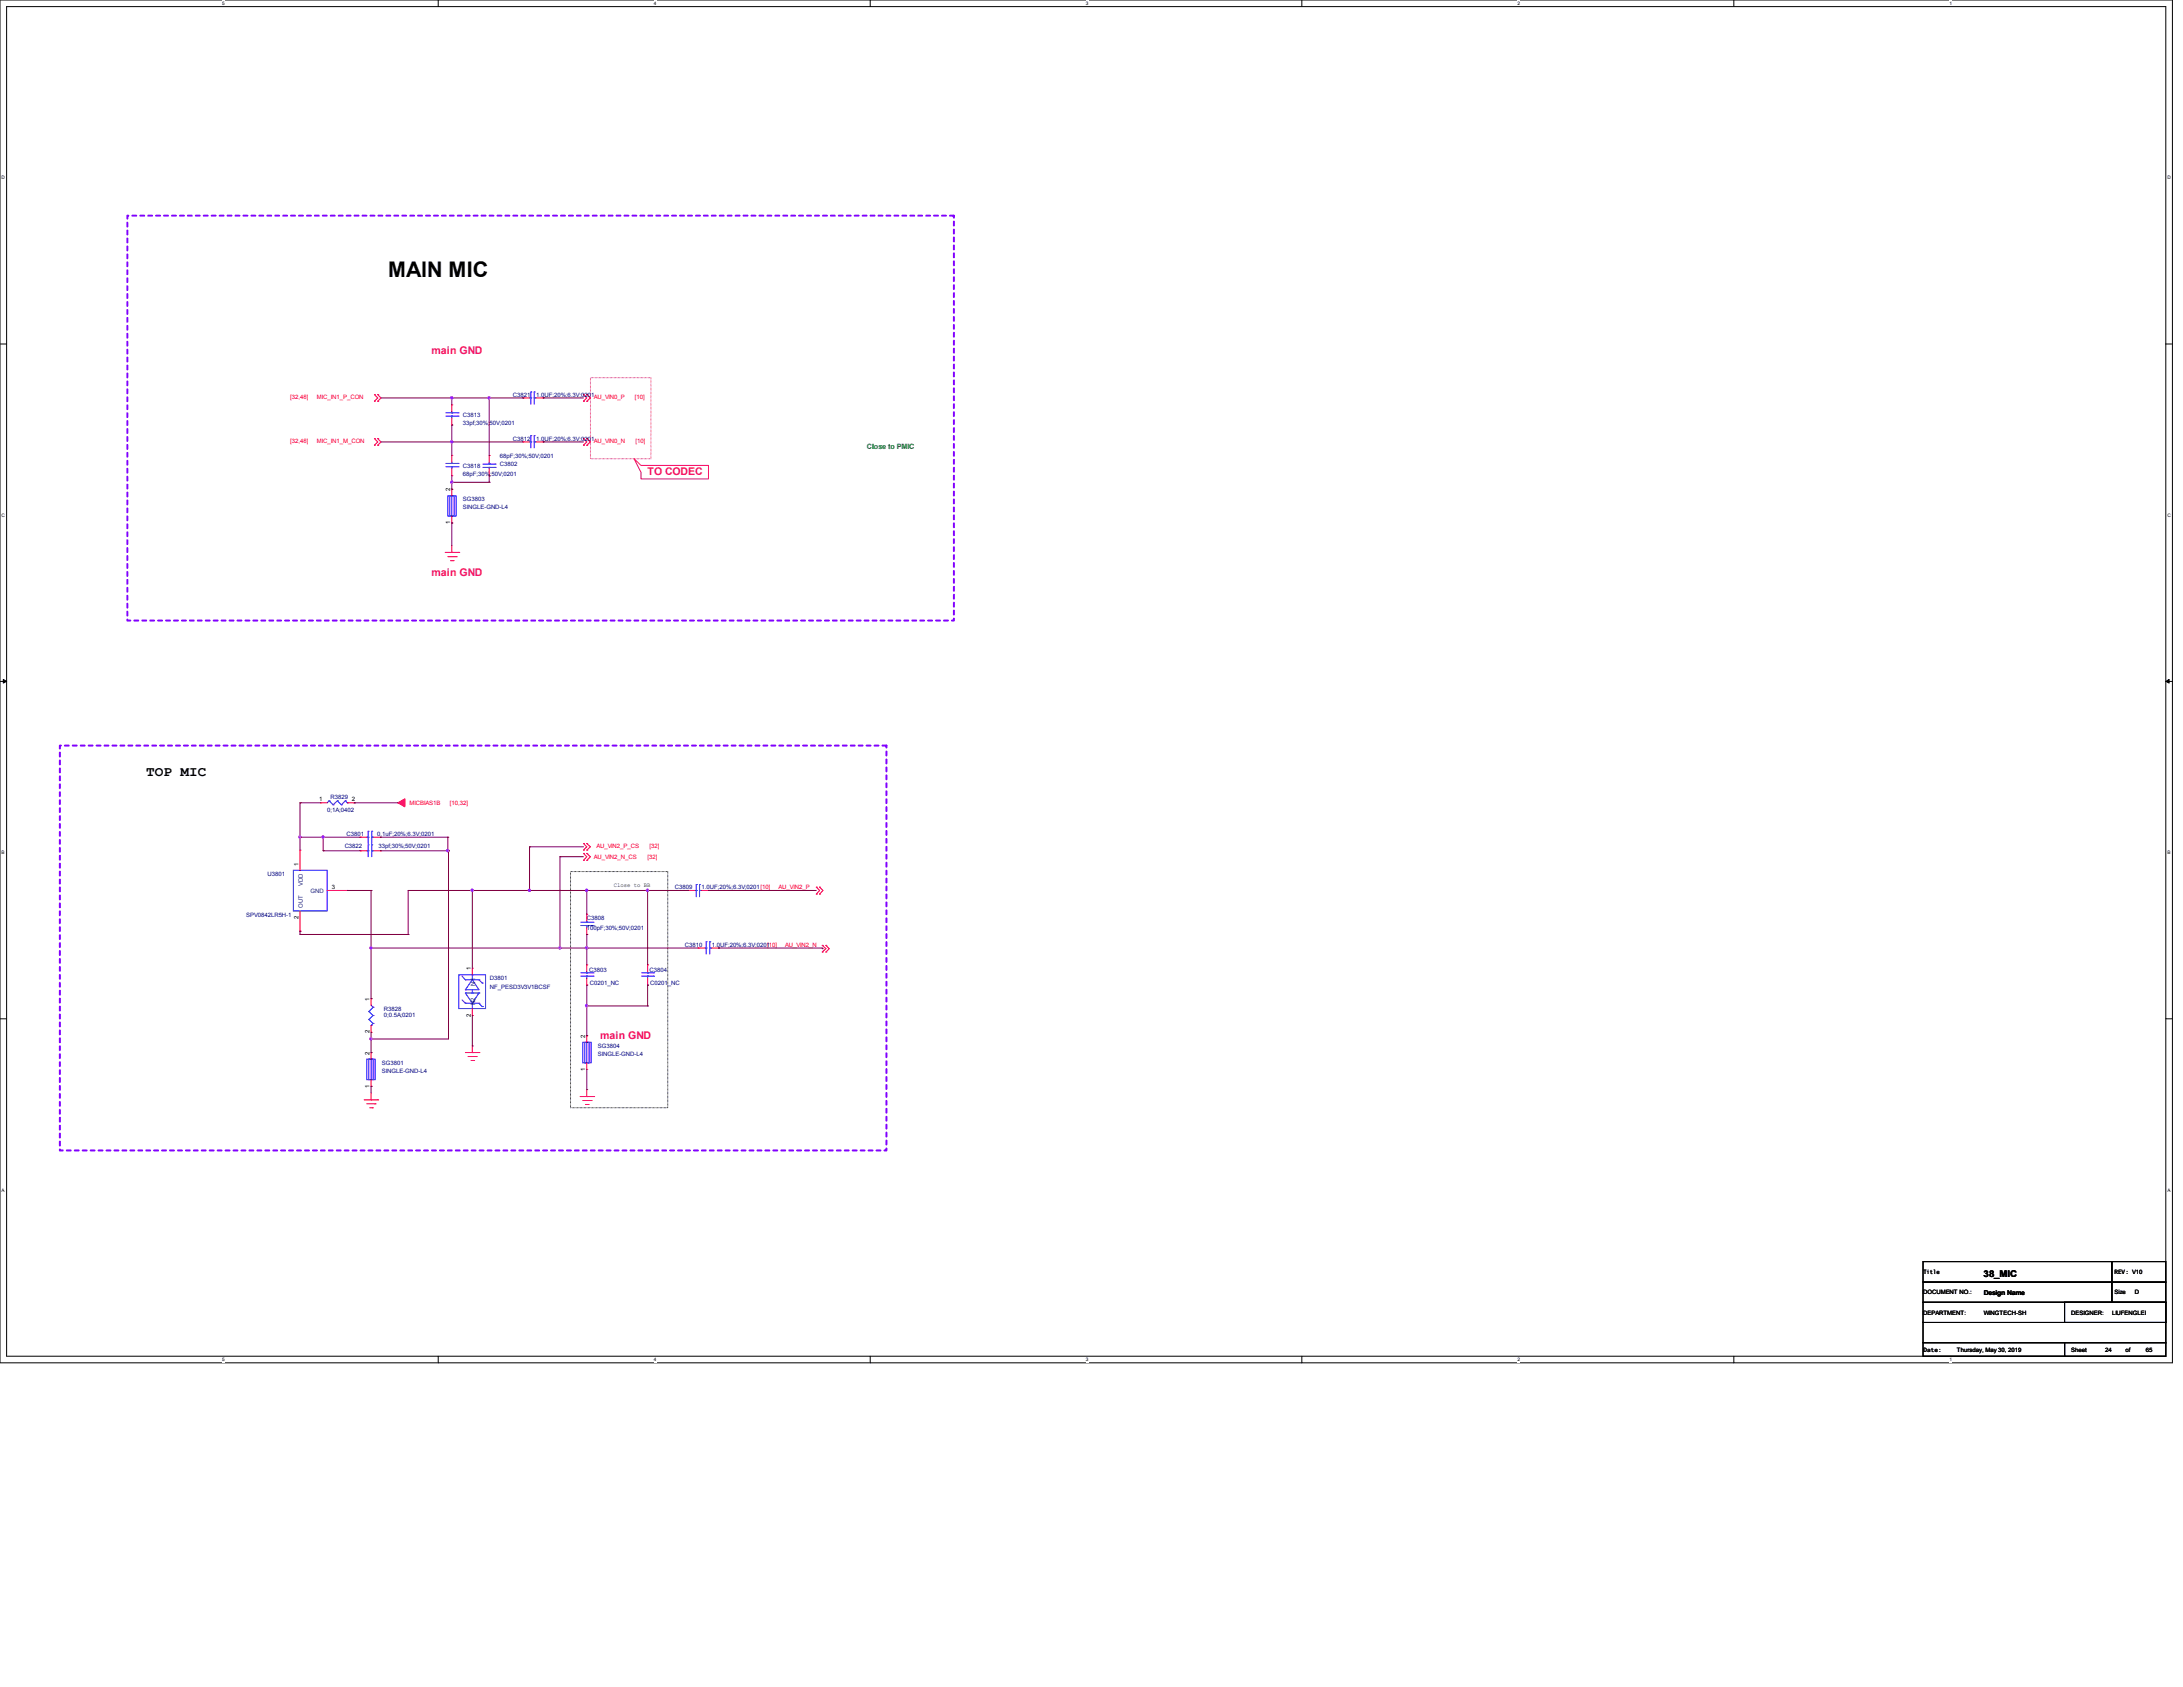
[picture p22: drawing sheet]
<svg xmlns="http://www.w3.org/2000/svg" width="279mm" height="216mm" viewBox="0 0 279 216" stroke-linecap="round" stroke-linejoin="round" font-family="sans-serif">
<defs><g id="words">
<text font-size="2.8" x="49.7" y="35.4">MAIN MIC</text>
<text font-size="1.8" x="18.7" y="99.3">TOP MIC</text>
<g font-size="1.4" fill="#ff0080">
<text x="55.2" y="45.3">main GND</text>
<text x="82.9" y="60.8">TO CODEC</text>
<text x="55.2" y="73.7">main GND</text>
<text x="76.8" y="133">main GND</text>
</g>
<text font-size="1.2" x="253.9" y="163.4">38_MIC</text>
<text font-size=".9" fill="#008000" x="111" y="57.4">Close to PMIC</text>
<g font-size=".8" fill="#f00">
<text x="37.1" y="51.1">[32,48]</text>
<text x="40.6" y="51.1">MIC_IN1_P_CON</text>
<text x="76" y="51.1">AU_VIN0_P</text>
<text x="81.2" y="51.1">[10]</text>
<text x="37.1" y="56.7">[32,48]</text>
<text x="40.6" y="56.7">MIC_IN1_M_CON</text>
<text x="76" y="56.7">AU_VIN0_N</text>
<text x="81.3" y="56.7">[10]</text>
<text x="52.4" y="103">MICBIAS1B</text>
<text x="57.6" y="103">[10,32]</text>
<text x="76" y="109.9">AU_VIN2_N_CS</text>
<text x="76.3" y="108.6">AU_VIN2_P_CS</text>
<text x="82.9" y="109.9">[32]</text>
<text x="83.1" y="108.6">[32]</text>
<text x="99.7" y="113.7">AU_VIN2_P</text>
<text x="98.2" y="121.2">[10]</text>
<text x="100.5" y="121.2">AU_VIN2_N</text>
</g>
<g font-size=".8" fill="#000080">
<text x="59.2" y="53.4">C3813</text>
<text x="65.6" y="50.8">C3821</text>
<text x="68.6" y="50.8">1.0UF;20%;6.3V;0201</text>
<text x="59.2" y="54.4">33pf;30%;50V;0201</text>
<text x="59.2" y="59.9">C3818</text>
<text x="64" y="59.7">C3802</text>
<text x="64" y="58.6">68pF;30%;50V;0201</text>
<text x="65.6" y="56.4">C3812</text>
<text x="68.6" y="56.4">1.0UF;20%;6.3V;0201</text>
<text x="59.2" y="64.2">SG3803</text>
<text x="59.2" y="65.2">SINGLE-GND-L4</text>
<text x="59.2" y="60.9">68pF;30%;50V;0201</text>
<text x="41.9" y="103.9">0;1A;0402</text>
<text x="42.3" y="102.2">R3829</text>
<text x="44.4" y="107">C3801</text>
<text x="48.3" y="107">0.1uF;20%;6.3V;0201</text>
<text x="34.2" y="112.1">U3801</text>
<text x="44.1" y="108.6">C3822</text>
<text x="48.4" y="108.6">33pf;30%;50V;0201</text>
<text x="86.4" y="113.8">C3809</text>
<text x="89.8" y="113.8">1.0UF;20%;6.3V;0201[10]</text>
<text x="31.5" y="117.3">SPV0842LR5H-1</text>
<text x="75.1" y="117.7">C3808</text>
<text x="75.1" y="119">100pF;30%;50V;0201</text>
<text x="62.7" y="125.5">D3801</text>
<text x="75.4" y="124.4">C3803</text>
<text x="83.1" y="124.4">C3804</text>
<text x="87.6" y="121.2">C3810</text>
<text x="91.1" y="121.2">1.0UF;20%;6.3V;0201</text>
<text x="49.1" y="129.4">R3828</text>
<text x="49.1" y="130.2">0;0.5A;0201</text>
<text x="62.7" y="126.5">NF_PESD3V3V1BCSF</text>
<text x="75.5" y="126">C0201_NC</text>
<text x="83.2" y="126">C0201_NC</text>
<text x="48.9" y="136.3">SG3801</text>
<text x="48.9" y="137.3">SINGLE-GND-L4</text>
<text x="76.5" y="134.1">SG3804</text>
<text x="76.5" y="135.2">SINGLE-GND-L4</text>
</g>
<g font-size=".8">
<text x="57.6" y="62.9" transform="rotate(-90 57.6 62.9)">2</text>
<text x="57.6" y="67.1" transform="rotate(-90 57.6 67.1)">1</text>
<text x="40.9" y="102.5">1</text>
<text x="45" y="102.5">2</text>
<text x="38.2" y="110.8" transform="rotate(-90 38.2 110.8)">1</text>
<text x="42.5" y="113.7">3</text>
<text x="78.6" y="113.6">Close to BB</text>
<text x="38.2" y="117.6" transform="rotate(-90 38.2 117.6)">2</text>
<text x="60.2" y="124.2" transform="rotate(-90 60.2 124.2)">1</text>
<text x="47.3" y="128.1" transform="rotate(-90 47.3 128.1)">1</text>
<text x="60.2" y="130.1" transform="rotate(-90 60.2 130.1)">2</text>
<text x="47.3" y="135" transform="rotate(-90 47.3 135)">2</text>
<text x="47.3" y="132.2" transform="rotate(-90 47.3 132.2)">2</text>
<text x="74.9" y="137" transform="rotate(-90 74.9 137)">1</text>
<text x="74.9" y="132.8" transform="rotate(-90 74.9 132.8)">2</text>
<text x="47.3" y="139.2" transform="rotate(-90 47.3 139.2)">1</text>
<text x="246.1" y="165.7">DOCUMENT NO.:</text>
<text x="246.2" y="163.1">Title</text>
<text x="253.9" y="165.7">Design Name</text>
<text x="270.6" y="163.1">REV: V10</text>
<text x="270.7" y="165.7">Size</text>
<text x="273.2" y="165.7">D</text>
<text x="246.1" y="168.2">DEPARTMENT:</text>
<text x="246.2" y="173.1">Date:</text>
<text x="250.5" y="173.1">Thursday, May 30, 2019</text>
<text x="253.9" y="168.2">WINGTECH-SH</text>
<text x="265.1" y="168.2">DESIGNER:</text>
<text x="265.1" y="173.1">Sheet</text>
<text x="269.4" y="173.1">24</text>
<text x="270.3" y="168.2">LIUFENGLEI</text>
<text x="272.1" y="173.1">of</text>
<text x="274.6" y="173.1">65</text>
</g>
<g font-size=".8" fill="#004080">
<text x="38.8" y="113.4" transform="rotate(-90 38.8 113.4)">VDD</text>
<text x="38.8" y="116.2" transform="rotate(-90 38.8 116.2)">OUT</text>
<text x="39.8" y="114.3">GND</text>
<text x="60.8" y="128.7" transform="rotate(-90 60.8 128.7)">N2</text>
<text x="60.8" y="126.2" transform="rotate(-90 60.8 126.2)">N1</text>
</g>
<g font-size=".6">
<text x="28.4" y=".6">5</text>
<text x="83.7" y=".6">4</text>
<text x="139" y=".6">3</text>
<text x="194.2" y=".6">2</text>
<text x="249.5" y=".6">1</text>
<text x=".2" y="22.9">D</text>
<text x="277.4" y="22.9">D</text>
<text x=".2" y="66.1">C</text>
<text x="277.4" y="66.1">C</text>
<text x=".2" y="109.3">B</text>
<text x="277.4" y="109.3">B</text>
<text x=".2" y="152.5">A</text>
<text x="277.4" y="152.5">A</text>
<text x="28.4" y="174.2">5</text>
<text x="83.7" y="174.2">4</text>
<text x="139" y="174.2">3</text>
<text x="194.2" y="174.2">2</text>
<text x="249.5" y="174.2">1</text>
</g>
</g></defs>
<path d="M0 0h278v174.4h-278zM.8 .8h276.4v172.8h-276.4z" fill="none" stroke="#000" stroke-width=".13"/>
<g fill="#fff">
<path d="M28.4 .1h.3v.7h-.3z"/>
<path d="M28.4 173.7h.3v.6h-.3z"/>
</g>
<path d="M56.1 0v.8M56.1 173.6v.8" fill="none" stroke="#000" stroke-width=".13"/>
<g fill="#fff">
<path d="M83.7 .1h.3v.7h-.3z"/>
<path d="M83.7 173.7h.3v.6h-.3z"/>
</g>
<path d="M111.4 0v.8M111.4 173.6v.8" fill="none" stroke="#000" stroke-width=".13"/>
<g fill="#fff">
<path d="M139 .1h.3v.7h-.3z"/>
<path d="M139 173.7h.3v.6h-.3z"/>
</g>
<path d="M166.6 0v.8M166.6 173.6v.8" fill="none" stroke="#000" stroke-width=".13"/>
<g fill="#fff">
<path d="M194.2 .1h.3v.7h-.3z"/>
<path d="M194.2 173.7h.3v.6h-.3z"/>
</g>
<path d="M221.9 0v.8M221.9 173.6v.8" fill="none" stroke="#000" stroke-width=".13"/>
<g fill="#fff">
<path d="M249.5 .1h.3v.7h-.3z"/>
<path d="M249.5 173.7h.3v.6h-.3z"/>
<path d="M.2 22.4h.4v.7h-.4z"/>
<path d="M277.4 22.4h.4v.7h-.4z"/>
<path d="M.2 65.6h.4v.7h-.4z"/>
<path d="M277.4 65.6h.4v.7h-.4z"/>
</g>
<path d="M0 44h.8M277.2 44h.8" fill="none" stroke="#000" stroke-width=".13"/>
<g fill="#fff">
<path d="M.2 108.8h.4v.7h-.4z"/>
<path d="M277.4 108.8h.4v.7h-.4z"/>
</g>
<path d="M0 87.2h.8M277.2 87.2h.8" fill="none" stroke="#000" stroke-width=".13"/>
<path d="M.4 87l.4 .2-.4 .2zM277.2 87.2l.4-.2v.4z" fill="#000" stroke="#000" stroke-width=".13"/>
<g fill="#fff">
<path d="M.2 152h.4v.7h-.4z"/>
<path d="M277.4 152h.4v.7h-.4z"/>
</g>
<path d="M73 111.5h12.5v30.3h-12.5zM0 130.4h.8M277.2 130.4h.8M246.1 171.8h18.1v1.8h-18.1zM246.1 169.2h31.1v2.6h-31.1zM246.1 166.7h31.1v2.5h-31.1zM246.1 161.5h24.2v2.6h-24.2zM246.1 164.1h24.2v2.6h-24.2zM264.2 171.8h13v1.8h-13zM264.2 166.7h13v2.5h-13zM270.3 161.5h6.9v2.6h-6.9zM270.3 164.1h6.9v2.6h-6.9z" fill="none" stroke="#000" stroke-width=".13"/>
<path d="M75.6 48.3h7.7v10.4h-7.7zM81.2 58.7l.8 .9h8.7v1.7h-8.7v-.8z" fill="none" stroke="#ff0080" stroke-width=".13"/>
<path d="M16.3 27.6h105.8v51.8h-105.8zM7.7 95.4h105.8v51.8h-105.8z" fill="none" stroke="#8000ff" stroke-width=".25" stroke-dasharray=".5 .5"/>
<g fill="none" stroke="#f00" stroke-width=".13">
<path d="M47.9 50.5l.4 .4-.4 .5M47.9 56.1l.4 .5-.4 .4M47.9 50.5h.1M47.9 51.4h.1M47.9 56.1h.1M47.9 57h.1M48.3 51.4h.1M48.3 50.5h.1M48.3 57h.1M48.3 56.1h.1M48.3 50.5l.5 .4-.5 .5M48.3 56.1l.5 .5-.5 .4"/>
<path d="M57.8 51.8h.1M57.8 54.4h.1M57.8 58.3h.1M57.8 51.8v.9M57.8 53.5v.9M57.8 58.3v.8M57.8 60v.9M62.6 58.3h.1M62.6 58.3v.8M62.6 60v.9M66.9 56.6h.9M66.9 50.9h.9"/>
<path d="M66.9 56.6h.1M66.9 50.9h.1M68.6 56.6h.9M68.6 50.9h.9M69.5 56.6h.1M69.5 50.9h.1M74.7 57h.1M74.7 56.1h.1M74.7 51.4h.1M74.7 50.5h.1M74.7 56.1l.4 .5-.4 .4M74.7 50.5l.4 .4-.4 .5"/>
<path d="M75.1 56.1l.5 .5-.5 .4M75.1 50.5l.5 .4-.5 .5M75.1 57h.1M75.1 56.1h.1M75.1 51.4h.1M75.1 50.5h.1M57 70.7h1.7M57.3 71.2h1.1M57.7 71.8h.3M57.8 70.7h.1M57.8 66.9h.1M57.8 62.6h.1"/>
<path d="M57.8 60.9h.1M57.8 62.6v.9M57.8 66v.9M57.8 69.8v.9M58 71.8h.1M58.4 71.2h.1M58.7 70.7h.1M62.6 60.9h.1M38.4 108.8h.1M38.4 119.2h.1M38.4 108.8v2.6M38.4 116.6v2.6"/>
<path d="M41 102.7h.1M41 102.7h.9M41.9 114h2.6M44.4 114h.1M44.4 102.7h.9M45.3 102.7h.1M46.1 107.1h.1M46.1 108.9h.1M46.1 107.1h.8M46.1 108.9h.8M47.8 107.1h.9M47.8 108.9h.9"/>
<path d="M48.7 107.1h.1M48.7 108.9h.1M74.7 107.9h.1M74.7 108.8h.1M74.7 109.2h.1M74.7 110.1h.1M74.7 108l.4 .4-.4 .4M74.7 109.2l.4 .4-.4 .5M75.1 108l.5 .4-.5 .4M75.1 109.2l.5 .4-.5 .5M75.1 107.9h.1M75.1 108.8h.1"/>
<path d="M75.1 109.2h.1M75.1 110.1h.1M75.1 117h.1M75.1 119.6h.1M75.1 117v.9M75.1 118.7v.9M88.1 114h.8M88.1 114h.1M89.8 114h.9M90.7 114h.1M104.5 113.5l.4 .5-.4 .4M104.5 113.5h.1"/>
<path d="M104.5 114.4h.1M104.9 113.5h.1M104.9 114.4h.1M104.9 113.5l.4 .5-.4 .4M47.5 127.8h.1M47.5 132.1h.1M47.5 139h.1M47.5 134.7h.1M47.5 127.8v.9M47.5 131.2v.9M47.5 134.7v.9M47.5 138.2v.8"/>
<path d="M47.5 139.9v.9M59.6 134.7h1.7M59.9 135.2h1.1M60.3 135.7h.3M60.5 134.7h.1M60.5 123.9h.1M60.5 130h.1M60.5 123.9v.9M60.5 129.1v.9M60.5 133.9v.8M60.6 135.7h.1M61 135.2h.1"/>
<path d="M61.3 134.7h.1M75.1 123.5h.1M75.1 126.1h.1M75.1 136.9h.1M75.1 132.5h.1M75.1 123.5v.8M75.1 125.2v.9M75.1 132.5v.9M75.1 136v.9M75.1 139.4v.9M82.9 123.5h.1M82.9 126.1h.1"/>
<path d="M82.9 123.5v.8M82.9 125.2v.9M89.4 121.3h.8M89.4 121.3h.1M91.1 121.3h.8M91.9 121.3h.1M105.2 121h.1M105.2 121.8h.1M105.2 121l.5 .4-.5 .4M105.7 121l.4 .4-.4 .4M105.7 121h.1M105.7 121.8h.1"/>
<path d="M46.6 140.8h1.7M46.9 141.3h1.1M47.3 141.8h.4M47.5 140.8h.1M47.7 141.8h.1M48 141.3h.1M48.3 140.8h.1M74.3 140.3h1.7M74.6 140.8h1M74.9 141.4h.4M75.1 140.3h.1M75.3 141.4h.1"/>
<path d="M75.6 140.8h.1M76 140.3h.1"/>
</g>
<path d="M50.9 102.7l.9-.5v1.1z" fill-rule="evenodd" fill="#f00" stroke="#f00" stroke-width=".13"/>
<g fill="none" stroke="#00f" stroke-width=".13">
<path d="M57.1 53.3h1.5M57.1 52.8h1.5M57.1 59.7h1.5M57.1 59.3h1.5M57.8 52.8h.1M57.8 53.3h.1M57.8 59.3h.1M57.8 59.7h.1M57.8 52.7v.1M57.8 53.3v.2M57.8 59.1v.2M57.8 59.7v.3"/>
<path d="M58.6 53.3h.1M58.6 52.8h.1M58.6 59.7h.1M58.6 59.3h.1M61.8 59.4h1.6M61.8 59.8h1.6M62.6 59.8h.1M62.6 59.4h.1M62.6 59.1v.3M62.6 59.8v.2M63.4 59.4h.1M63.4 59.8h.1"/>
<path d="M67.8 56.6h.1M67.8 50.9h.1M67.9 56.6h.1M67.9 55.8h.1M67.9 50.9h.1M67.9 50.2h.1M67.9 50.2v1.5M67.9 55.8v1.5M68.4 55.8h.1M68.4 56.6h.1M68.4 50.2h.1M68.4 50.9h.1"/>
<path d="M68.4 50.2v1.5M68.4 55.8v1.5M68.4 56.6h.2M68.4 50.9h.2M57.3 63.5h1.1v2.5h-1.1zM57.6 63.5h.5v2.5h-.5zM57.8 63.5h.1M57.8 63.5v2.5M37.5 111.4h4.4v5.2h-4.4zM42.1 102.5l-.2 .2M42.1 102.5h.1M42.1 102.5l.5 .5"/>
<path d="M42.6 103h.1M43.2 102.5l-.6 .5M43.2 102.5h.1M43.2 102.5l.5 .5M43.7 103h.1M44.2 102.5l-.5 .5M44.2 102.5h.1M44.2 102.5l.2 .2M44.4 102.7h.1M46.9 107.1h.2M46.9 108.9h.2M47.1 107.1h.1"/>
<path d="M47.1 106.4h.1M47.1 108.9h.1M47.1 108.1h.1M47.1 106.4v1.5M47.1 108.1v1.5M47.6 106.4h.1M47.6 107.1h.1M47.6 108.1h.1M47.6 108.9h.1M47.6 106.4v1.5M47.6 108.1v1.5M47.6 107.1h.2"/>
<path d="M47.6 108.9h.2M74.3 118.4h1.6M74.3 118h1.6M75.1 118h.1M75.1 118.4h.1M75.1 117.9v.1M75.1 118.4v.3M75.9 118.4h.1M75.9 118h.1M88.9 114h.2M89.1 114h.1M89.1 113.2h.1"/>
<path d="M89.1 113.2v1.6M89.5 113.2h.1M89.5 114h.1M89.5 113.2v1.6M89.5 114h.3M46.9 135.6h1.1v2.6h-1.1zM47.2 135.6h.6v2.6h-.6zM47.2 129.5h.1M47.2 130.5h.1M47.2 129.5l.6 .5M47.2 130.5l.6 .5M47.5 131.2h.1"/>
<path d="M47.5 135.6h.1M47.5 128.7l.3 .2M47.5 135.6v2.6M47.8 128.9h.1M47.8 130h.1M47.8 131h.1M47.8 128.9l-.6 .6M47.8 130l-.6 .5M47.8 131l-.3 .2M58.7 124.8h3.4v4.3h-3.4zM59.1 128l.5 .4M59.1 124.9l.5 .5"/>
<path d="M59.6 127.1h1.7M59.6 128.4h.1M59.6 127.1h.1M59.6 126.7h.1M59.6 125.4h.1M59.6 128.4h1.7M59.6 127.1l.9 1.3M59.6 125.4h1.7M60.5 125.4l.8 1.3h-1.7M60.5 128.4h.1M60.5 127.1h.1M60.5 125.4h.1"/>
<path d="M60.5 124.8h.1M60.5 124.8v.6M60.5 126.7v.4M60.5 128.4v.7M60.5 125.4l-.9 1.3M61.3 128.4h.1M61.3 127.1h.1M61.3 125.4h.1M61.3 128.4l.4 .4M61.3 125.4l.4 .4M61.3 127.1l-.8 1.3M61.7 128.8h.1"/>
<path d="M61.7 125.8h.1M74.3 124.9h1.6M74.3 124.5h1.6M74.6 133.4h1v2.6h-1zM74.8 133.4h.6v2.6h-.6zM75.1 124.5h.1M75.1 124.9h.1M75.1 133.4h.1M75.1 124.3v.2M75.1 124.9v.3M75.1 133.4v2.6M75.9 124.9h.1"/>
<path d="M75.9 124.5h.1M82.1 124.9h1.6M82.1 124.5h1.6M82.9 124.5h.1M82.9 124.9h.1M82.9 124.3v.2M82.9 124.9v.3M83.7 124.9h.1M83.7 124.5h.1M90.2 121.3h.2M90.4 121.3h.1M90.4 120.5h.1"/>
<path d="M90.4 120.5v1.6M90.8 120.5h.1M90.8 121.3h.1M90.8 120.5v1.6M90.8 121.3h.3"/>
</g>
<g fill="none" stroke="#800040" stroke-width=".13">
<path d="M48.8 50.9h18.1M48.8 56.6h18.1M57.8 54.4h.1M57.8 56.6h.1M57.8 50.9h.1M57.8 50.9v.9M57.8 54.4v3.9M62.6 50.9h.1M62.6 50.9v7.4M66.9 50.9h.1M69.5 50.9h5.2M69.5 56.6h5.2"/>
<path d="M69.5 50.9h.1M69.5 56.6h.1M57.8 61.7h4.8M57.8 61.7h.1M57.8 66.9h.1M57.8 62.6h.1M57.8 60.9v1.7M57.8 66.9v2.9M62.6 61.7h.1M62.6 60.9v.8M38.4 107.1h.1M38.4 119.6h.1"/>
<path d="M38.4 119.2h.1M38.4 102.7h.1M38.4 102.7v6.1M38.4 119.2v.4M38.4 107.1h7.7M38.4 102.7h2.6M38.4 119.6h13.8M41.4 108.9h4.7M41.4 108.9h.1M41.4 107.1h.1M41.4 107.1v1.8M44.4 114h3.1"/>
<path d="M45.3 102.7h5.6M45.3 102.7h.1M47.5 114h.1M47.5 114v13.8M48.7 107.1h8.6M48.7 107.1h.1M48.7 108.9h8.7M52.2 119.6h.1M57.3 107.1h.1M57.3 108.9h.1M57.3 107.1v1.8M57.4 108.9h.1"/>
<path d="M57.4 108.9v24.1h-9.9M60.5 114h.1M60.5 114v9.9M67.8 108.4h6.9M67.8 114h.1M67.8 108.4h.1M67.8 108.4v5.6M71.7 109.6h3M71.7 109.6h.1M71.7 109.6v11.7M75.1 114h.1M75.1 119.6h.1"/>
<path d="M75.1 114v3M75.1 119.6v3.9M82.9 114h.1M82.9 114v9.5M88.1 114h.1M88.1 114h-35.9v5.6M90.7 114h13.8M90.7 114h.1M47.5 139h.1M47.5 127.8h.1M47.5 133h.1M47.5 121.3h.1"/>
<path d="M47.5 134.7h.1M47.5 121.3h41.9M47.5 132.1v2.6M47.5 139v.9M60.5 133.9h.1M60.5 130v3.9M71.7 121.3h.1M75.1 121.3h.1M75.1 126.1h.1M75.1 132.5h.1M75.1 139.4h.1M75.1 126.1v6.4"/>
<path d="M75.1 136.9v2.5M75.1 128.7h7.8M82.9 126.1h.1M82.9 128.7h.1M82.9 126.1v2.6M91.9 121.3h13.3v.1M91.9 121.3h.1M105.2 121.4h.1"/>
</g>
<g fill="#f0f" stroke="#f0f" stroke-width=".13">
<circle cx="57.8" cy="50.9" r=".15"/>
<circle cx="57.8" cy="56.5" r=".15"/>
<circle cx="38.4" cy="107.1" r=".15"/>
<circle cx="57.3" cy="108.9" r=".15"/>
<circle cx="75.1" cy="121.3" r=".15"/>
<circle cx="75.1" cy="128.7" r=".15"/>
<circle cx="41.3" cy="107.1" r=".15"/>
<circle cx="60.4" cy="113.9" r=".15"/>
<circle cx="82.9" cy="113.9" r=".15"/>
<circle cx="47.5" cy="121.3" r=".15"/>
<circle cx="71.6" cy="121.3" r=".15"/>
<circle cx="47.5" cy="132.9" r=".15"/>
<circle cx="62.6" cy="50.9" r=".15"/>
<circle cx="57.8" cy="61.7" r=".15"/>
<circle cx="67.8" cy="113.9" r=".15"/>
<circle cx="75.1" cy="113.9" r=".15"/>
</g>
<use href="#words"/>
</svg>
